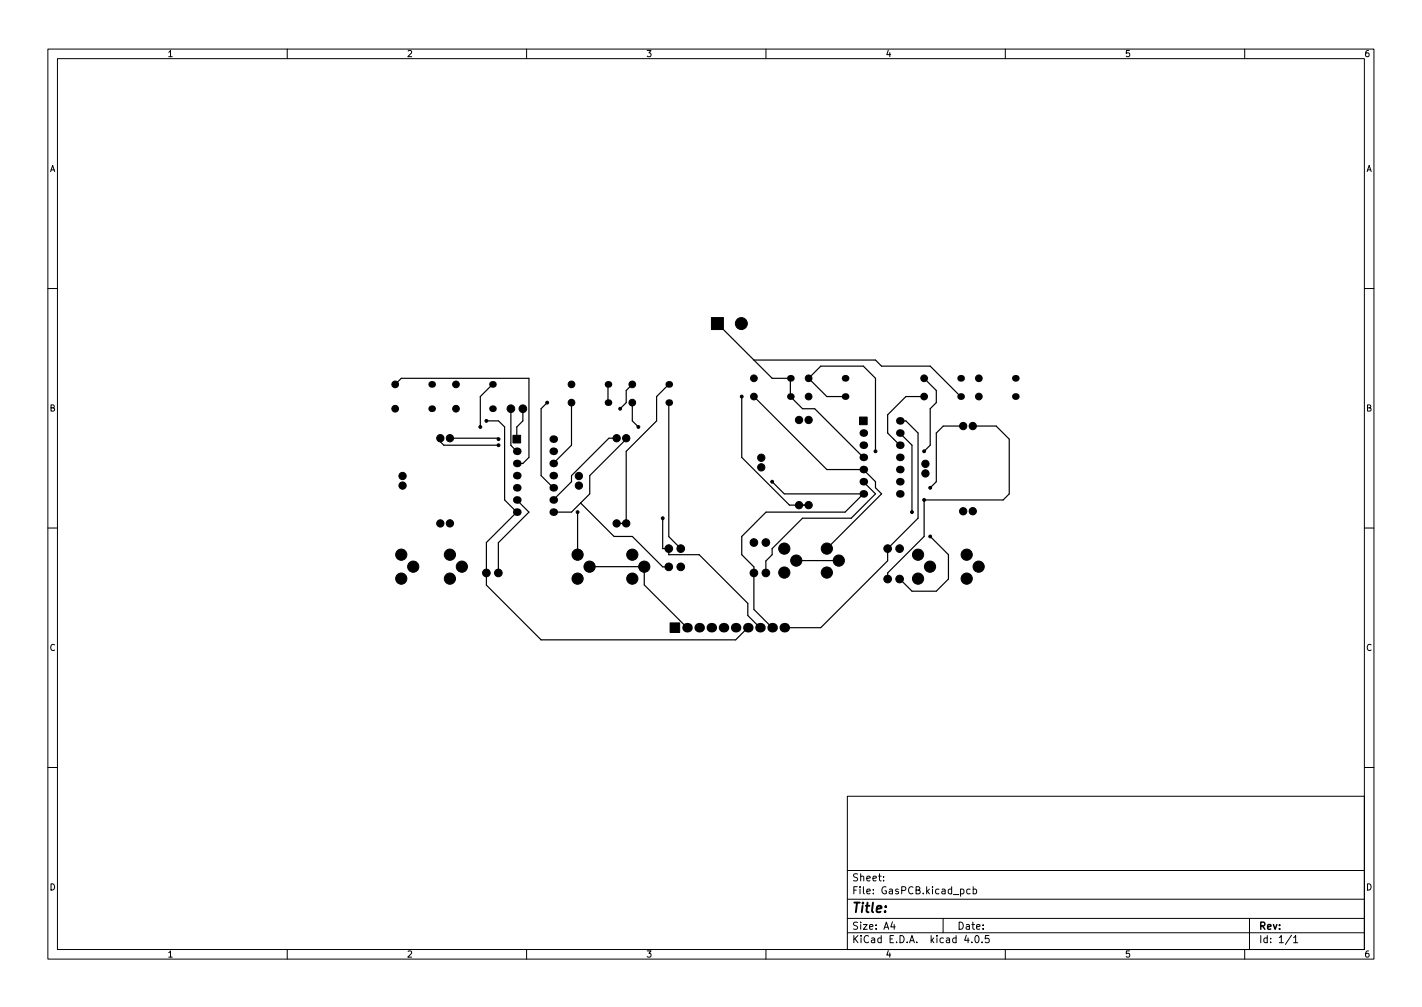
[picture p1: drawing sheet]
<svg xmlns="http://www.w3.org/2000/svg" width="297mm" height="210mm" viewBox="0 0 297 210" stroke-linecap="round" stroke-linejoin="round" font-family="sans-serif">
<defs><g id="words">
<text font-size="2.8" x="178" y="190.6">Title:</text>
<g font-size="2.1">
<text x="178" y="184">Sheet:</text>
<text x="178" y="186.7">File: GasPCB.kicad_pcb</text>
<text x="178" y="196.9">KiCad E.D.A. kicad 4.0.5</text>
<text x="178" y="194.1">Size: A4</text>
<text x="200" y="194.1">Date:</text>
<text x="263" y="194.1">Rev:</text>
<text x="263" y="196.9">Id: 1/1</text>
</g>
<g font-size="1.8">
<text x="35" y="11.9">1</text>
<text x="85" y="11.9">2</text>
<text x="135" y="11.9">3</text>
<text x="185" y="11.9">4</text>
<text x="235" y="11.9">5</text>
<text x="285" y="11.9">6</text>
<text x="10.3" y="35.9">A</text>
<text x="285.3" y="35.9">A</text>
<text x="10.3" y="85.9">B</text>
<text x="285.3" y="85.9">B</text>
<text x="10.3" y="135.9">C</text>
<text x="285.3" y="135.9">C</text>
<text x="10.3" y="185.9">D</text>
<text x="285.3" y="185.9">D</text>
<text x="35" y="199.9">1</text>
<text x="85" y="199.9">2</text>
<text x="135" y="199.9">3</text>
<text x="185" y="199.9">4</text>
<text x="235" y="199.9">5</text>
<text x="285" y="199.9">6</text>
</g>
</g></defs>
<g fill="none" stroke="#000" stroke-width=".21">
<path d="M10 10.2h277v190.1h-277zM12 12.2h273v186.1h-273zM60 10.2v2M110 10.2v2M160 10.2v2M210 10.2v2M260 10.2v2M10 60.2h2M285 60.2h2M10 110.2h2M285 110.2h2M10 160.2h2"/>
<path d="M177 166.3h108v32h-108zM285 160.2h2M60 198.3v2M110 198.3v2M160 198.3v2M177 194.8h108M177 191.8h108M177 187.8h108M177 181.8h108M184.6 183.8v.1M184.6 183v.1M186.4 192.5l-.3 1h.9"/>
<path d="M186.8 193v1M197 191.8v3M200.6 185.7l.5-.1 .3 .3-.2 .7h-.6M201.9 195.3l-.4 1h.9M202.6 185.7l-.4-.1-.3 .3 .2 .7h.5M203 196.7v.1M203.3 185.7l.4-.1 .3 .3-.1 .7h-.6M203.3 185.1v1.5M203.9 195.4l.1-.1a.8 .8 0 0 1 .5 .8 .8 .8 0 0 1-.5 .7 1 1 0 0 1-.1-1.4zM205.1 196.7v.1M206.6 195.3h-.7l-.1 .7 .2-.1 .5 .1 .1 .2v.5l-.2 .1-.6-.1M210 198.3v2"/>
<path d="M260 198.3v2M261 191.8v6.5M269.8 195.3l-1.3 1.9M270.2 195.8l.4-.5v1.5M270.2 196.8h.9"/>
</g>
<g fill="#000" stroke="#000" stroke-width=".21">
<path d="M148.6 66.3h2.5v2.5h-2.5zM107.1 90.9h1.7v1.6h-1.7zM179.5 87.1h1.6v1.6h-1.6zM140 130.1h2v2h-2z"/>
<circle cx="154.9" cy="67.6" r="1.25"/>
<circle cx="157.5" cy="79" r=".7"/>
<circle cx="168.9" cy="79" r=".7"/>
<circle cx="193" cy="79" r=".7"/>
<circle cx="204.5" cy="79" r=".7"/>
<circle cx="82.5" cy="85.3" r=".7"/>
<circle cx="82.5" cy="80.3" r=".7"/>
<circle cx="84.1" cy="99.4" r=".76"/>
<circle cx="92" cy="91.5" r=".76"/>
<circle cx="94" cy="91.5" r=".76"/>
<circle cx="95.2" cy="85.3" r=".7"/>
<circle cx="95.2" cy="80.3" r=".7"/>
<circle cx="100.3" cy="89.1" r=".3"/>
<circle cx="101.6" cy="87.9" r=".3"/>
<circle cx="104.1" cy="91.7" r=".3"/>
<circle cx="104.1" cy="93" r=".3"/>
<circle cx="106.7" cy="85.3" r=".8"/>
<circle cx="109.2" cy="85.3" r=".8"/>
<circle cx="114.3" cy="84.1" r=".3"/>
<circle cx="119.4" cy="84.1" r=".7"/>
<circle cx="119.4" cy="80.3" r=".7"/>
<circle cx="120.9" cy="99.4" r=".76"/>
<circle cx="128.8" cy="91.5" r=".76"/>
<circle cx="129.5" cy="85.3" r=".3"/>
<circle cx="130.8" cy="91.5" r=".76"/>
<circle cx="132.1" cy="80.3" r=".7"/>
<circle cx="132.1" cy="84.1" r=".7"/>
<circle cx="133.4" cy="89.1" r=".3"/>
<circle cx="154.9" cy="82.8" r=".3"/>
<circle cx="157.5" cy="82.8" r=".7"/>
<circle cx="159" cy="95.6" r=".76"/>
<circle cx="159" cy="97.6" r=".76"/>
<circle cx="166.9" cy="87.7" r=".76"/>
<circle cx="168.9" cy="87.7" r=".76"/>
<circle cx="168.9" cy="82.8" r=".7"/>
<circle cx="182.9" cy="94.2" r=".3"/>
<circle cx="193" cy="82.8" r=".7"/>
<circle cx="193" cy="94.2" r=".3"/>
<circle cx="193.3" cy="96.8" r=".76"/>
<circle cx="193.3" cy="98.8" r=".76"/>
<circle cx="201.2" cy="89" r=".76"/>
<circle cx="203.2" cy="89" r=".76"/>
<circle cx="204.5" cy="82.8" r=".7"/>
<circle cx="83.8" cy="115.8" r="1.17"/>
<circle cx="84.1" cy="101.4" r=".76"/>
<circle cx="86.3" cy="118.3" r="1.17"/>
<circle cx="92" cy="109.3" r=".76"/>
<circle cx="94" cy="109.3" r=".76"/>
<circle cx="94" cy="115.8" r="1.17"/>
<circle cx="96.5" cy="118.3" r="1.17"/>
<circle cx="101.6" cy="119.6" r=".8"/>
<circle cx="104.1" cy="119.6" r=".8"/>
<circle cx="120.7" cy="106.9" r=".3"/>
<circle cx="120.7" cy="115.8" r="1.17"/>
<circle cx="120.9" cy="101.4" r=".76"/>
<circle cx="123.1" cy="118.3" r="1.17"/>
<circle cx="128.8" cy="109.3" r=".76"/>
<circle cx="130.8" cy="109.3" r=".76"/>
<circle cx="132.1" cy="115.8" r="1.17"/>
<circle cx="134.6" cy="118.3" r="1.17"/>
<circle cx="138.4" cy="108.2" r=".3"/>
<circle cx="139.7" cy="114.5" r=".8"/>
<circle cx="139.7" cy="118.4" r=".8"/>
<circle cx="142.2" cy="114.5" r=".3"/>
<circle cx="142.2" cy="114.5" r=".8"/>
<circle cx="142.2" cy="118.4" r=".8"/>
<circle cx="157.5" cy="113.3" r=".8"/>
<circle cx="157.5" cy="119.6" r=".8"/>
<circle cx="160" cy="119.6" r=".8"/>
<circle cx="160" cy="113.3" r=".8"/>
<circle cx="161.3" cy="100.6" r=".3"/>
<circle cx="163.8" cy="119.5" r="1.17"/>
<circle cx="163.8" cy="114.5" r="1.17"/>
<circle cx="166.3" cy="117" r="1.17"/>
<circle cx="166.9" cy="105.5" r=".76"/>
<circle cx="168.9" cy="105.5" r=".76"/>
<circle cx="172.7" cy="119.5" r="1.17"/>
<circle cx="172.7" cy="114.5" r="1.17"/>
<circle cx="175.2" cy="117" r="1.17"/>
<circle cx="185.4" cy="114.5" r=".8"/>
<circle cx="187.9" cy="114.5" r=".8"/>
<circle cx="190.5" cy="106.9" r=".3"/>
<circle cx="191.8" cy="115.8" r="1.17"/>
<circle cx="193" cy="104.4" r=".3"/>
<circle cx="194.3" cy="118.3" r="1.17"/>
<circle cx="194.3" cy="101.8" r=".3"/>
<circle cx="194.3" cy="112" r=".3"/>
<circle cx="201.2" cy="106.7" r=".76"/>
<circle cx="201.9" cy="115.8" r="1.17"/>
<circle cx="203.2" cy="106.7" r=".76"/>
<circle cx="204.4" cy="118.3" r="1.17"/>
<circle cx="83.8" cy="120.8" r="1.17"/>
<circle cx="94" cy="120.8" r="1.17"/>
<circle cx="120.7" cy="120.8" r="1.17"/>
<circle cx="132.1" cy="120.8" r="1.17"/>
<circle cx="185.4" cy="120.9" r=".8"/>
<circle cx="187.9" cy="120.9" r=".8"/>
<circle cx="191.8" cy="120.8" r="1.17"/>
<circle cx="201.9" cy="120.8" r="1.17"/>
</g>
<g fill="#000">
<circle cx="165.1" cy="79" r=".7"/>
<circle cx="176.5" cy="79" r=".7"/>
<circle cx="200.7" cy="79" r=".7"/>
<circle cx="212.1" cy="79" r=".7"/>
<circle cx="90.2" cy="85.3" r=".7"/>
<circle cx="90.2" cy="80.3" r=".7"/>
<circle cx="102.9" cy="85.3" r=".7"/>
<circle cx="102.9" cy="80.3" r=".7"/>
<circle cx="107.9" cy="99.3" r=".8"/>
<circle cx="107.9" cy="94.2" r=".8"/>
<circle cx="107.9" cy="96.8" r=".8"/>
<circle cx="115.6" cy="99.3" r=".8"/>
<circle cx="115.6" cy="96.8" r=".8"/>
<circle cx="115.6" cy="94.2" r=".8"/>
<circle cx="115.6" cy="91.7" r=".8"/>
<circle cx="127" cy="80.3" r=".7"/>
<circle cx="127" cy="84.1" r=".7"/>
<circle cx="139.7" cy="80.3" r=".7"/>
<circle cx="139.7" cy="84.1" r=".7"/>
<circle cx="165.1" cy="82.8" r=".7"/>
<circle cx="176.5" cy="82.8" r=".7"/>
<circle cx="180.3" cy="95.5" r=".8"/>
<circle cx="180.3" cy="98" r=".8"/>
<circle cx="180.3" cy="90.4" r=".8"/>
<circle cx="180.3" cy="93" r=".8"/>
<circle cx="188" cy="87.9" r=".8"/>
<circle cx="188" cy="98" r=".8"/>
<circle cx="188" cy="95.5" r=".8"/>
<circle cx="188" cy="93" r=".8"/>
<circle cx="188" cy="90.4" r=".8"/>
<circle cx="200.7" cy="82.8" r=".7"/>
<circle cx="212.1" cy="82.8" r=".7"/>
<circle cx="107.9" cy="104.4" r=".8"/>
<circle cx="107.9" cy="106.9" r=".8"/>
<circle cx="107.9" cy="101.8" r=".8"/>
<circle cx="115.6" cy="106.9" r=".8"/>
<circle cx="115.6" cy="104.4" r=".8"/>
<circle cx="115.6" cy="101.8" r=".8"/>
<circle cx="180.3" cy="100.6" r=".8"/>
<circle cx="180.3" cy="103.1" r=".8"/>
<circle cx="188" cy="100.6" r=".8"/>
<circle cx="188" cy="103.1" r=".8"/>
<circle cx="143.5" cy="131.1" r="1"/>
<circle cx="146" cy="131.1" r="1"/>
<circle cx="148.6" cy="131.1" r="1"/>
<circle cx="151.1" cy="131.1" r="1"/>
<circle cx="153.7" cy="131.1" r="1"/>
<circle cx="156.2" cy="131.1" r="1"/>
<circle cx="158.7" cy="131.1" r="1"/>
<circle cx="161.3" cy="131.1" r="1"/>
<circle cx="163.8" cy="131.1" r="1"/>
</g>
<g fill="none" stroke="#000" stroke-width=".25">
<path d="M149.9 67.6l11.4 11.4h3.8v3.8l2.5 2.5h2.6l10.1 10.2M157.5 75.2h25.4l1.2 1.2h10.2l6.4 6.4M193 79l2.6 2.5v2.6l-1.3 1.2v7.7l-1.3 1.2M82.5 80.3l1.3-1.3h26.7v16.5l-1.3 1.3h-1.3M92 91.5v.7l.7 .8h11.4M94 91.5h10l.1 .2M101.6 87.9h2.5l1.3 1.2v15.3l2.5 2.5-6.3 6.4v8.9l11.4 11.4h40.7l2.5-2.5M102.9 80.3l-2.6 2.5v6.3M106.7 85.3v7.7l1.2 1.2M109.2 85.3v2.6l-1.3 1.2v2.6M114.3 84.1l-1.3 1.2v14l2.6 2.5M119.4 84.1v8.9l-3.8 3.8"/>
<path d="M127 80.3v3.8M128.8 91.5h-1.6l-7.8 7.8v1.3l-3.8 3.8M130.8 91.5v.2l-7.6 7.6v3.8l-3.8 3.8h-3.8M132.1 80.3l-1.3 1.2v2.6l-1.3 1.2M132.1 84.1v3.8l1.2 1.2M139.7 84.1v27.9l2.5 2.5M139.7 80.3l-2.5 2.5v5.1l-6.4 6.3v15.1M154.9 82.8v12.7l10 10h4M157.5 82.8l15.2 15.2h7.6l2.6 2.6v1.2l1.2 1.3-11.4 11.4M176.5 82.8h-3.8l-3.8-3.8 2.5-2.6h8.9l2.6 2.6v15.2M188 87.9h1.2l2.6 2.5v17.8l-6.4 6.3v2.6l-14 14h-7.6M188 90.4l2.5 2.6v13.9"/>
<path d="M193 82.8h-3.8l-3.8 3.8v3.8l2.6 2.6M201.2 89h-4.2l-1.4 1.4v10.2l-1.3 1.2M203.2 89h4.9l2.7 2.7v11.4l-1.3 1.3h-16.5v7.6l-7.6 7.6v1.3M107.9 104.4l2.6 2.5-6.4 6.4v6.3M120.6 106.9v8.9M121.3 105l7 7h3.8l6.3 6.4h1.3M123.2 118.3h11.4v3.8l8.9 9M128.8 109.3h2M130.8 109.3h.1M138.4 108.2v6.3h1.3v1.3h6.3l10.2 10.2v2.5l2.5 2.6M161.3 100.6l2.5 2.5h16.5l-3.8 3.8h-16.5l-5.1 5.1v3.8l2.6 2.6v8.8l3.8 3.9M166.3 117h8.9"/>
<path d="M168.9 105.5h.1M180.3 100.6l2.6 2.5-5.1 5.1h-10.2l-6.3 6.3v1.3l-1.3 1.3v2.5M194.3 112l3.8 3.8v5.1l-2.5 2.5h-5.1l-2.6-2.5"/>
</g>
<use href="#words"/>
</svg>
